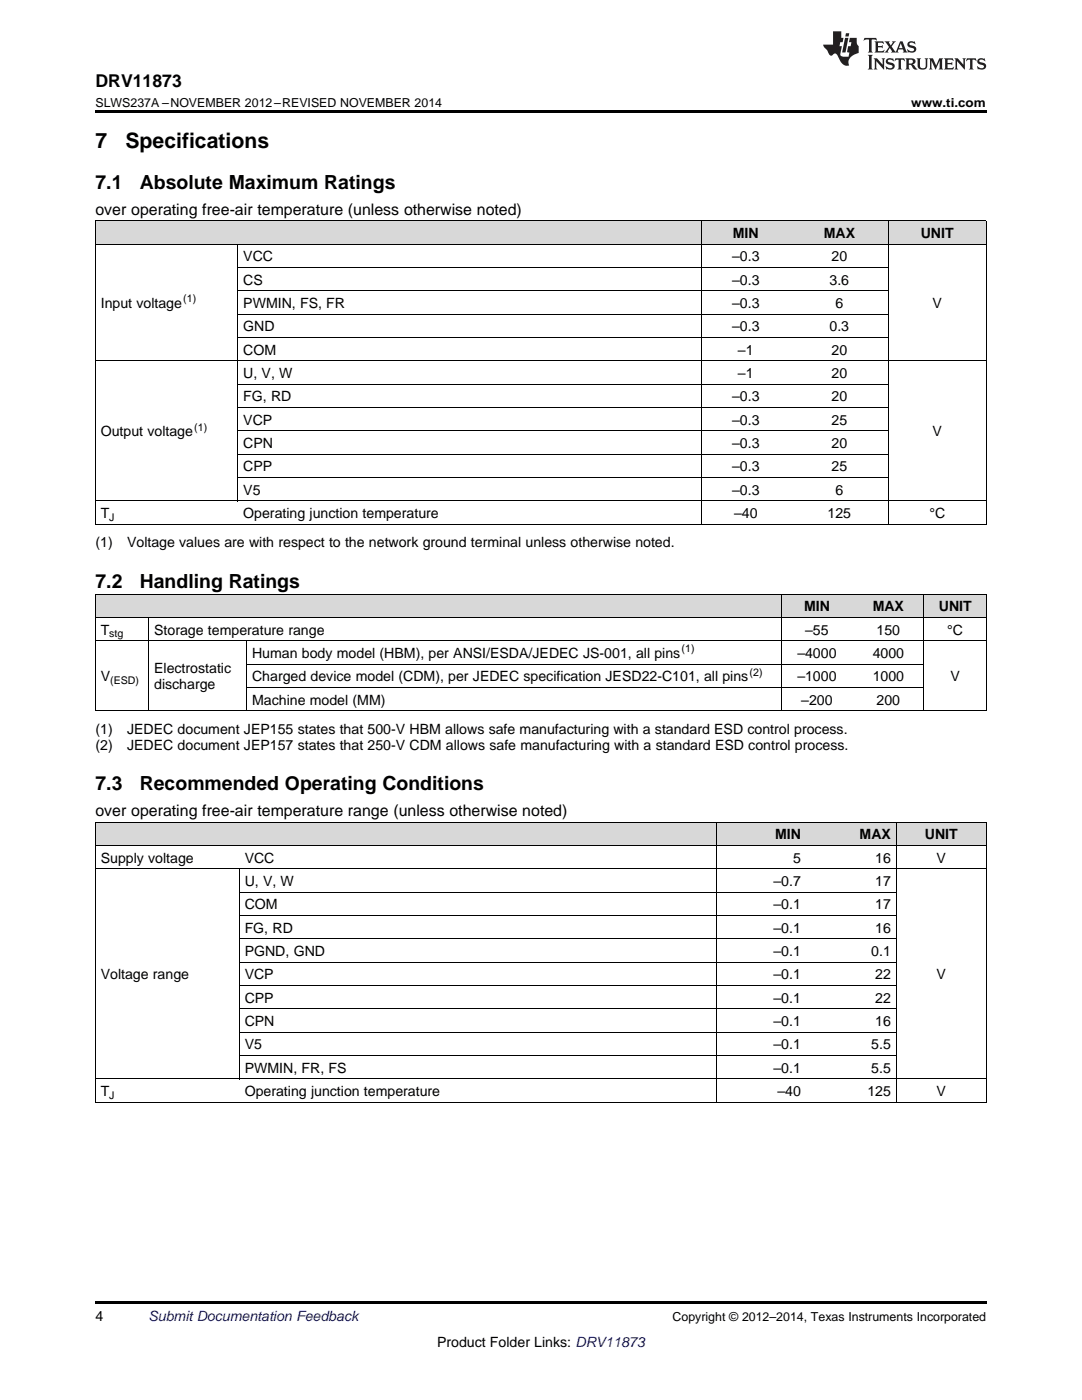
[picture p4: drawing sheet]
<svg xmlns="http://www.w3.org/2000/svg" width="216mm" height="279mm" viewBox="0 0 216 279" stroke-linecap="round" stroke-linejoin="round" font-family="sans-serif">
<defs><g id="words">
<g font-size="4.2">
<text x="19" y="29.6">7</text>
<text x="25" y="29.6">Specifications</text>
</g>
<g font-size="3.9">
<text x="19" y="37.7">7.1</text>
<text x="27.9" y="37.7">Absolute Maximum Ratings</text>
<text x="19" y="117.3">7.2</text>
<text x="27.9" y="117.3">Handling Ratings</text>
<text x="19" y="157.7">7.3</text>
<text x="27.9" y="157.7">Recommended Operating Conditions</text>
</g>
<text font-size="3.5" x="19" y="17.3">DRV11873</text>
<g font-size="3.2">
<text x="19" y="42.9">over operating free-air temperature (unless otherwise noted)</text>
<text x="19" y="162.9">over operating free-air temperature range (unless otherwise noted)</text>
</g>
<g font-size="2.8">
<text x="146.2" y="47.5">MIN</text>
<text x="164.4" y="47.5">MAX</text>
<text x="183.7" y="47.5">UNIT</text>
<text x="48.5" y="52.2">VCC</text>
<text x="146.1" y="52.2">–0.3</text>
<text x="165.9" y="52.2">20</text>
<text x="48.5" y="56.8">CS</text>
<text x="146.1" y="56.8">–0.3</text>
<text x="165.5" y="56.8">3.6</text>
<text x="20.1" y="61.5">Input voltage</text>
<text x="48.5" y="61.5">PWMIN, FS, FR</text>
<text x="146.1" y="61.5">–0.3</text>
<text x="166.7" y="61.5">6</text>
<text x="186.1" y="61.5">V</text>
<text x="48.5" y="66.1">GND</text>
<text x="48.5" y="70.8">COM</text>
<text x="146.1" y="66.1">–0.3</text>
<text x="147.2" y="70.8">–1</text>
<text x="165.5" y="66.1">0.3</text>
<text x="165.9" y="70.8">20</text>
<text x="48.5" y="75.5">U, V, W</text>
<text x="147.2" y="75.5">–1</text>
<text x="165.9" y="75.5">20</text>
<text x="48.5" y="80.1">FG, RD</text>
<text x="146.1" y="80.1">–0.3</text>
<text x="165.9" y="80.1">20</text>
<text x="20.1" y="87.1">Output voltage</text>
<text x="48.5" y="84.8">VCP</text>
<text x="48.5" y="89.4">CPN</text>
<text x="146.1" y="84.8">–0.3</text>
<text x="146.1" y="89.4">–0.3</text>
<text x="165.9" y="84.8">25</text>
<text x="165.9" y="89.4">20</text>
<text x="186.1" y="87.1">V</text>
<text x="48.5" y="94.1">CPP</text>
<text x="146.1" y="94.1">–0.3</text>
<text x="165.9" y="94.1">25</text>
<text x="48.5" y="98.7">V5</text>
<text x="146.1" y="98.7">–0.3</text>
<text x="166.7" y="98.7">6</text>
<text x="20.1" y="103.4">T</text>
<text x="48.5" y="103.4">Operating junction temperature</text>
<text x="146.5" y="103.4">–40</text>
<text x="165.1" y="103.4">125</text>
<text x="185.5" y="103.4">°C</text>
<text x="19" y="109.3">(1)</text>
<text x="25.4" y="109.3">Voltage values are with respect to the network ground terminal unless otherwise noted.</text>
<text x="160.4" y="122">MIN</text>
<text x="174.1" y="122">MAX</text>
<text x="187.3" y="122">UNIT</text>
<text x="20.1" y="126.6">T</text>
<text x="30.8" y="126.6">Storage temperature range</text>
<text x="50.3" y="131.3">Human body model (HBM), per ANSI/ESDA/JEDEC JS-001, all pins</text>
<text x="159.1" y="131.3">–4000</text>
<text x="160.7" y="126.6">–55</text>
<text x="174.1" y="131.3">4000</text>
<text x="174.9" y="126.6">150</text>
<text x="189" y="126.6">°C</text>
<text x="20.1" y="136">V</text>
<text x="30.8" y="134.4">Electrostatic</text>
<text x="30.8" y="137.5">discharge</text>
<text x="50.3" y="136">Charged device model (CDM), per JEDEC specification JESD22-C101, all pins</text>
<text x="159.1" y="136">–1000</text>
<text x="174.1" y="136">1000</text>
<text x="189.7" y="136">V</text>
<text x="50.3" y="140.6">Machine model (MM)</text>
<text x="159.9" y="140.6">–200</text>
<text x="174.9" y="140.6">200</text>
<text x="19" y="146.5">(1)</text>
<text x="19" y="149.6">(2)</text>
<text x="25.4" y="146.5">JEDEC document JEP155 states that 500-V HBM allows safe manufacturing with a standard ESD control process.</text>
<text x="25.4" y="149.6">JEDEC document JEP157 states that 250-V CDM allows safe manufacturing with a standard ESD control process.</text>
<text x="154.7" y="167.5">MIN</text>
<text x="171.5" y="167.5">MAX</text>
<text x="184.5" y="167.5">UNIT</text>
<text x="20.1" y="172.2">Supply voltage</text>
<text x="48.8" y="172.2">VCC</text>
<text x="158.3" y="172.2">5</text>
<text x="174.7" y="172.2">16</text>
<text x="186.9" y="172.2">V</text>
<text x="48.8" y="176.8">U, V, W</text>
<text x="154.3" y="176.8">–0.7</text>
<text x="174.7" y="176.8">17</text>
<text x="48.8" y="181.5">COM</text>
<text x="154.3" y="181.5">–0.1</text>
<text x="174.7" y="181.5">17</text>
<text x="48.8" y="186.2">FG, RD</text>
<text x="48.8" y="190.8">PGND, GND</text>
<text x="154.3" y="186.2">–0.1</text>
<text x="154.3" y="190.8">–0.1</text>
<text x="173.8" y="190.8">0.1</text>
<text x="174.7" y="186.2">16</text>
<text x="20.1" y="195.5">Voltage range</text>
<text x="48.8" y="195.5">VCP</text>
<text x="154.3" y="195.5">–0.1</text>
<text x="174.7" y="195.5">22</text>
<text x="186.9" y="195.5">V</text>
<text x="48.8" y="200.1">CPP</text>
<text x="154.3" y="200.1">–0.1</text>
<text x="174.7" y="200.1">22</text>
<text x="48.8" y="204.8">CPN</text>
<text x="48.8" y="209.4">V5</text>
<text x="154.3" y="204.8">–0.1</text>
<text x="154.3" y="209.4">–0.1</text>
<text x="173.8" y="209.4">5.5</text>
<text x="174.7" y="204.8">16</text>
<text x="48.8" y="214.1">PWMIN, FR, FS</text>
<text x="154.3" y="214.1">–0.1</text>
<text x="173.8" y="214.1">5.5</text>
<text x="20.1" y="218.8">T</text>
<text x="48.8" y="218.8">Operating junction temperature</text>
<text x="155.1" y="218.8">–40</text>
<text x="173.1" y="218.8">125</text>
<text x="186.9" y="218.8">V</text>
<text x="19" y="263.6">4</text>
<text x="87.2" y="268.9">Product Folder Links: DRV11873</text>
</g>
<text font-size="2.8" fill="#0000c8" x="29.6" y="263.6">Submit Documentation Feedback</text>
<g font-size="2.5">
<text x="19" y="21.4">SLWS237A –NOVEMBER 2012–REVISED NOVEMBER 2014</text>
<text x="181.8" y="21.4">www.ti.com</text>
<text x="134.2" y="263.6">Copyright © 2012–2014, Texas Instruments Incorporated</text>
</g>
<g font-size="2.1">
<text x="36.6" y="60.4">(1)</text>
<text x="38.8" y="86">(1)</text>
<text x="21.8" y="104">J</text>
<text x="21.8" y="127.2">stg</text>
<text x="136" y="130.2">(1)</text>
<text x="22" y="136.5">(ESD)</text>
<text x="149.6" y="134.8">(2)</text>
<text x="21.8" y="219.3">J</text>
</g>
</g></defs>
<g fill="#d8d8d8">
<path d="M19 164.1h28.8v4.7h-28.8z"/>
<path d="M47.8 164.1h95.1v4.7h-95.1z"/>
<path d="M142.9 164.1h18v4.7h-18z"/>
<path d="M160.9 164.1h18v4.7h-18z"/>
<path d="M178.9 164.1h17.9v4.7h-17.9z"/>
<path d="M19 118.6h10.7v4.7h-10.7z"/>
<path d="M29.7 118.6h19.5v4.7h-19.5z"/>
<path d="M49.2 118.6h106.7v4.7h-106.7z"/>
<path d="M155.9 118.6h14.3v4.7h-14.3z"/>
<path d="M170.2 118.6h14.2v4.7h-14.2z"/>
<path d="M184.4 118.6h12.4v4.7h-12.4z"/>
<path d="M19 44.1h28.5v4.7h-28.5z"/>
<path d="M47.5 44.1h92.4v4.7h-92.4z"/>
<path d="M139.9 44.1h17.8v4.7h-17.8z"/>
<path d="M157.7 44.1h19.6v4.7h-19.6z"/>
<path d="M177.3 44.1h19.5v4.7h-19.5z"/>
</g>
<path d="M19 22h177.8v.5h-177.8zM19 141.9h.2zM49.1 141.9h.1zM155.8 141.9h.1zM184.3 141.9h.1zM196.7 141.9h.1zM19 220h.2zM142.8 220h.1zM160.8 220h.1zM178.8 220h.1zM196.7 220h.1zM19 259.7h177.8v.5h-177.8z" fill="#000"/>
<g fill="none" stroke="#000" stroke-width=".2">
<path d="M19 48.7h177.8M19 44.1h177.8M19.1 44.1v60.6M47.4 48.8v51.2M47.5 58h129.8M47.5 53.4h129.8M139.9 44.1v60.6M177.2 44.1v60.6M196.8 44.1v60.6M19 72h177.8M47.5 76.7h129.8M47.5 67.4h129.8"/>
<path d="M47.5 62.7h129.8M19 100h177.8M47.5 95.3h129.8M47.5 90.6h129.8M47.5 86h129.8M47.5 81.3h129.8M19 118.6h177.8v23.3M19 104.6h177.8M19.1 118.6v23.3M155.9 118.6v23.3M184.3 118.6v23.3M19 127.9h177.8"/>
<path d="M19 123.2h177.8M29.7 123.2v18.7M49.2 127.9v14M49.2 137.2h135.2M49.2 132.5h135.2M19 141.8h177.8M19 173.4h177.8M19 168.8h177.8M19 164.1h177.8M19.1 164.1v55.9M47.7 173.4v42M47.8 178.1h131.1"/>
<path d="M142.9 164.1v55.9M178.8 164.1v55.9M196.8 164.1v55.9M47.8 196.7h131.1M47.8 192h131.1M47.8 187.4h131.1M47.8 182.7h131.1M19 220h177.8M19 215.3h177.8M47.8 210.7h131.1M47.8 206h131.1M47.8 201.3h131.1"/>
</g>
<g fill="#231f20">
<path d="M172.5 7.6l-.1 .5 .4-.2h.6v.1v2.1l-.2 .4h.9l-.2-.4v-2.1l.1-.1h.5l.5 .2-.2-.5zM174.5 8.3l.2 .3v1.5l-.2 .4h1.8l.2-.6a1.04 1.04 0 0 1-1.3 .2v-.7h.6l.3 .2v-.6l-.3 .2h-.6v-.6l.8-.1 .4 .3-.2-.5zM176.5 8.3l.9 1.1-.9 1.1h.8l-.2-.2 .4-.7 .5 .7-.2 .2h1.5l-.2-.2 .2-.4h.9l.1 .4-.2 .2h1l-.3-.3-.7-1.9h-.5l-.9 2-.8-1 .9-1h-.8l.1 .3-.4 .5-.3-.6 .1-.2zM179.7 8.6l.4 1h-.7zM181.3 8.4a.63 .63 0 0 0-.2 .7 .63 .63 0 0 0 .6 .4l.6 .2 .1 .2a.75 .75 0 0 1-.7 .4 .75 .75 0 0 1-.6-.5l.1 .7 .1-.1a1.11 1.11 0 0 0 1.5-.6 1.13 1.13 0 0 0-1.2-.8l-.1-.4a1.04 1.04 0 0 1 1.2 .2l-.2-.5-.2 .1-.4-.2zM173.2 10.9l.2 .4v2.2l-.2 .4h1l-.3-.4v-2.2l.3-.4zM174.3 11.6l.3 .4v1.5l-.3 .4h.8l-.2-.4v-1.3l1.5 1.7v-1.9l.2-.4h-.7l.2 .4v.9l-1.1-1.3zM177 11.8a.62 .62 0 0 0-.2 .7 .62 .62 0 0 0 .6 .4l.6 .1 .1 .3a.76 .76 0 0 1-.7 .3 .76 .76 0 0 1-.7-.4l.2 .7 .1-.1a1.11 1.11 0 0 0 1.5-.6 1.13 1.13 0 0 0-1.2-.8l-.1-.4a1.04 1.04 0 0 1 1.2 .2l-.2-.6-.2 .1-.5-.1zM178.7 11.6l-.2 .6a.61 .61 0 0 1 .8-.3v1.6l-.2 .4h.9l-.2-.4v-1.6a.63 .63 0 0 1 .7 .3l-.1-.6zM180.6 11.6l.3 .4v1.5l-.3 .4h1l-.2-.2-.1-.8 .6 .2a.76 .76 0 0 0 1.2 .7l-1-1a.58 .58 0 0 0 .6-.5 .58 .58 0 0 0-.5-.6zM181.4 11.9h.1a.45 .45 0 0 1 .5 .1 .45 .45 0 0 1 .1 .5l-.8 .2zM182.9 11.6l.2 .2a2.17 2.17 0 0 0 .3 1.9 .99 .99 0 0 0 1.6-.6v-1.1l.2-.4h-.7l.2 .2a1.92 1.92 0 0 1-.2 1.8 .6 .6 0 0 1-.9-.5v-1.1l.2-.4zM185.4 11.6l.2 .4v1.5l-.2 .4h.7l-.2-.4v-1.4l.8 1.8 .8-1.8v1.4l-.2 .4h.9l-.2-.4v-1.5l.2-.4h-.8l-.6 1.5-.6-1.5zM188.4 11.6l.2 .4v1.5l-.2 .4h1.8l.1-.6a1.04 1.04 0 0 1-1.2 .1v-.6h.5l.4 .2v-.6l-.4 .2h-.5v-.7h.8l.3 .3-.1-.6zM190.5 11.6l.2 .4v1.5l-.2 .4h.7l-.2-.4v-1.3l1.5 1.7v-1.9l.2-.4h-.7l.2 .4v.9l-1.1-1.3zM192.9 11.6l-.1 .6a.61 .61 0 0 1 .7-.3l.1 1.6-.3 .4h1l-.3-.4 .1-1.6a.63 .63 0 0 1 .7 .3l-.1-.6zM195.2 11.8a.62 .62 0 0 0-.2 .7 .62 .62 0 0 0 .6 .4l.6 .1 .1 .3a.76 .76 0 0 1-.7 .3 .76 .76 0 0 1-.6-.4l.1 .7 .1-.1a1.11 1.11 0 0 0 1.6-.6 1.13 1.13 0 0 0-1.3-.8l-.1-.4a1.04 1.04 0 0 1 1.2 .2l-.1-.6-.2 .1-.5-.1z"/>
<path d="M166.2 6.3v2.6h-1.9v.4l.8 .9a.91 .91 0 0 0 1 .8 .56 .56 0 0 1 .5-.3 .56 .56 0 0 1 .5 .3l.4 .8a1.53 1.53 0 0 0 1.9 1.2 1.54 1.54 0 0 1 1-2.1l.9-.3v-1.4a1.52 1.52 0 0 1-.4-1.6h-1.3l-.2 .8h.5l-.2 .8h-.5l-.1 1v.2l.4 .1-.2 .8a1.93 1.93 0 0 1-1.6-.3l.3-1.8h-.5l.2-.8h.4l.2-.8h-.4v-1.3zM168.6 7.6l-.6 2.9h.7l.6-2.9zM168.8 6.6l-.1 .7h.6l.2-.7z"/>
</g>
<use href="#words"/>
</svg>
